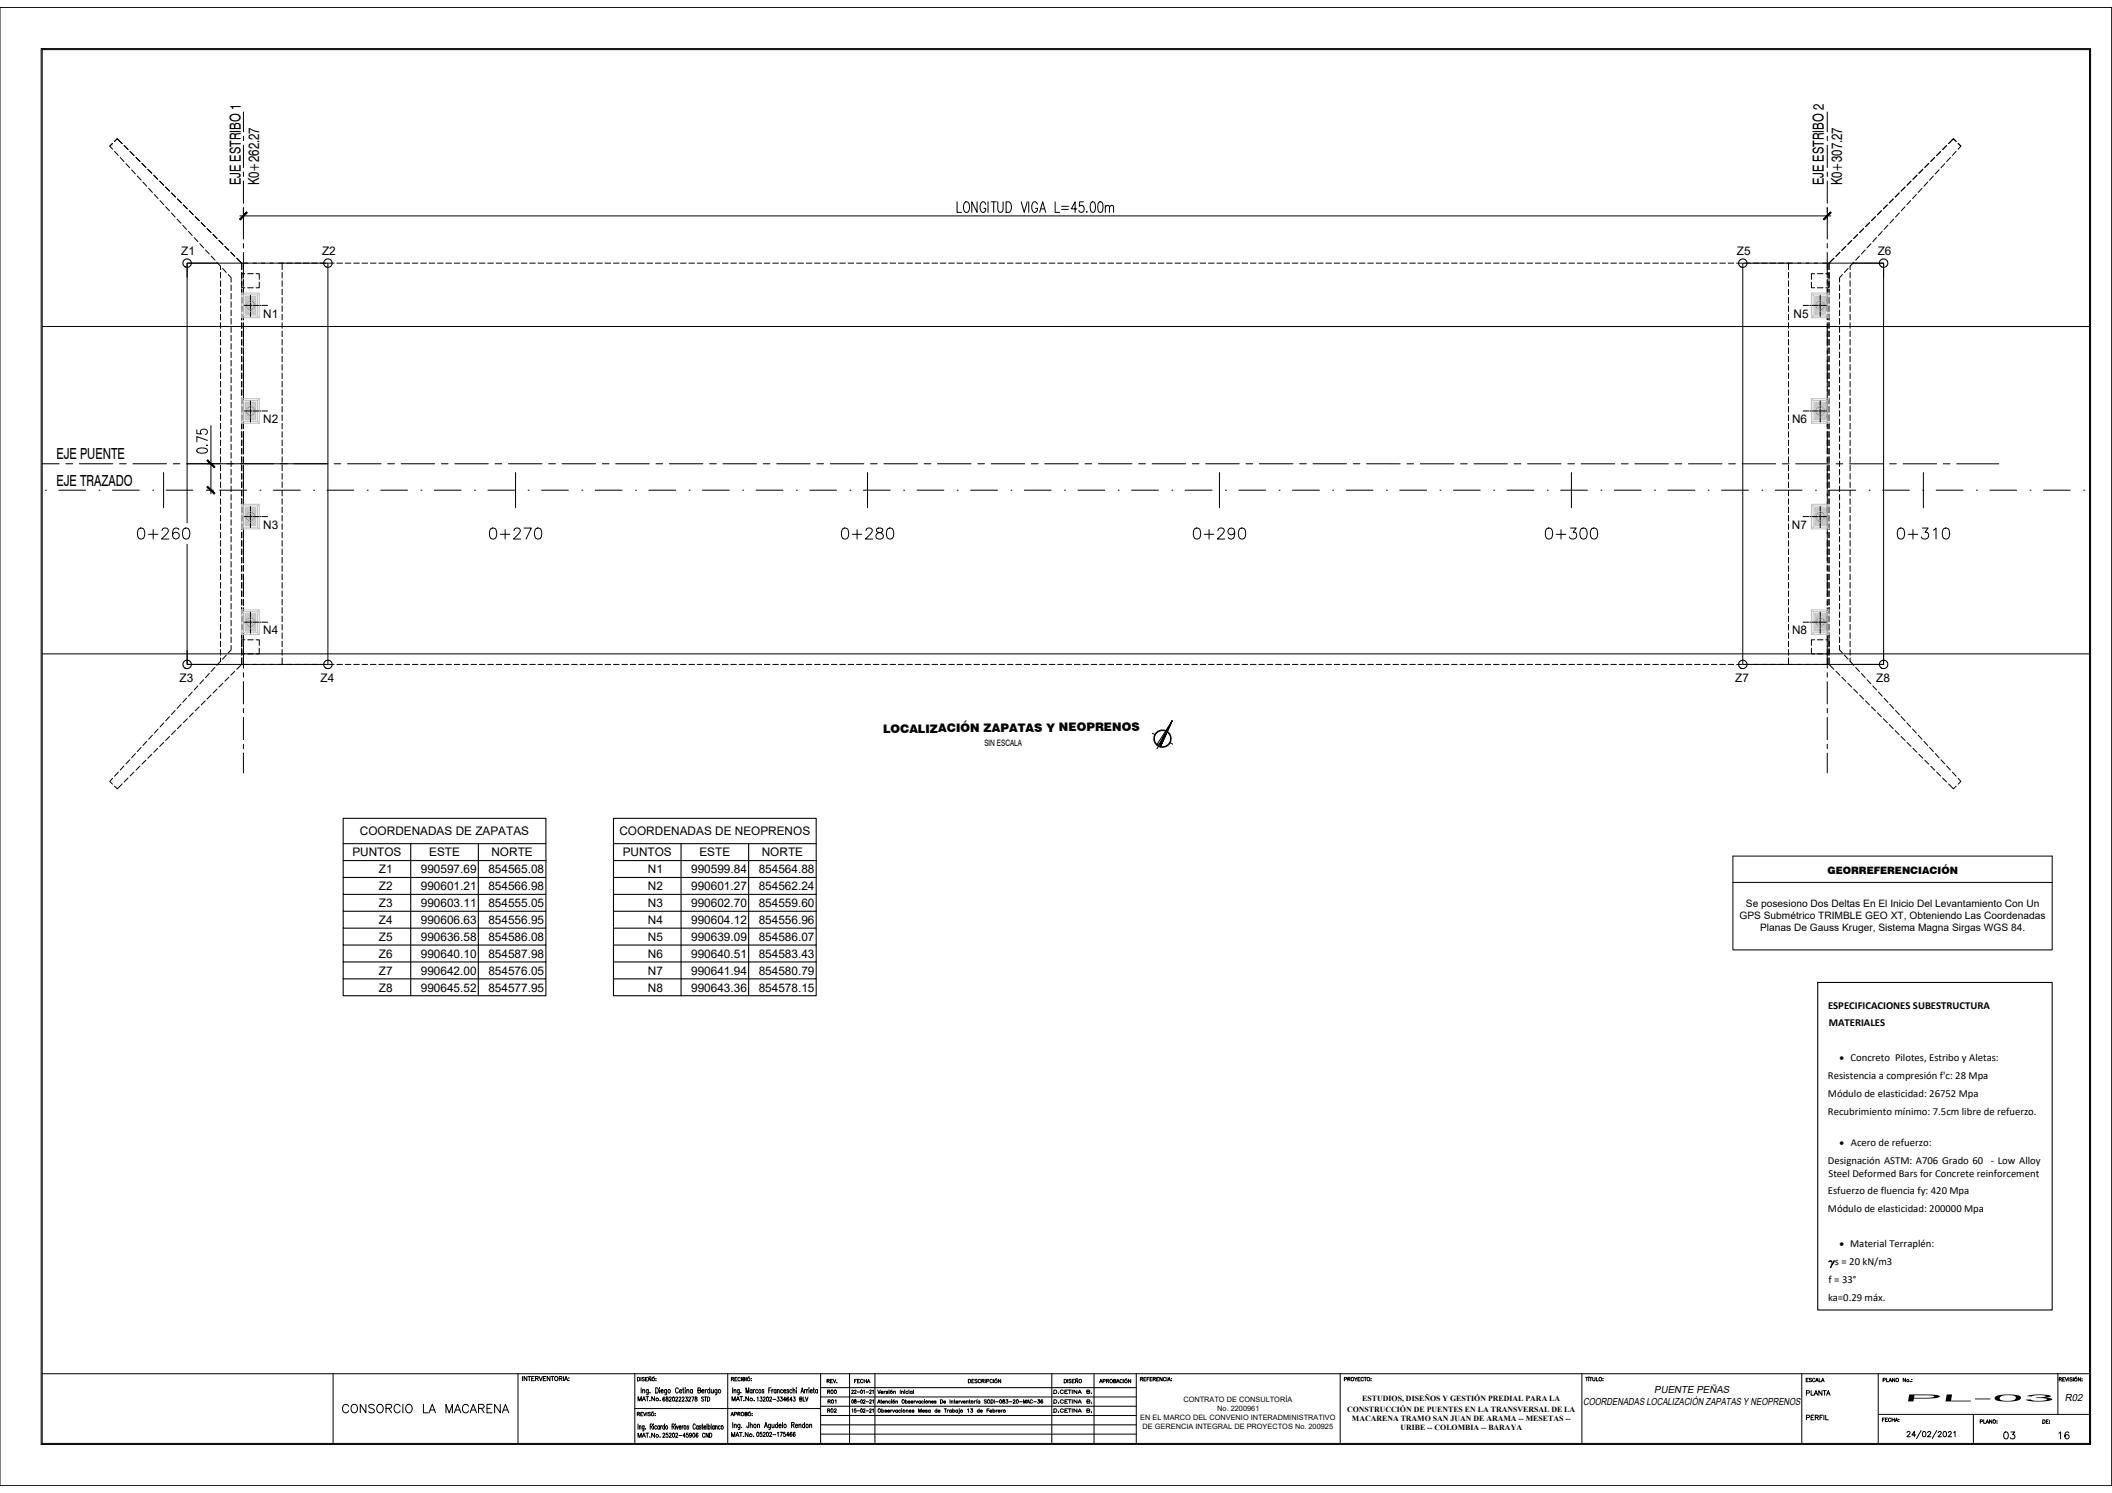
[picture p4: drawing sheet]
<svg xmlns="http://www.w3.org/2000/svg" width="1000mm" height="707mm" viewBox="0 0 1000 707" stroke-linecap="round" stroke-linejoin="round" font-family="sans-serif">
<defs><g id="words">
<g font-size="15">
<text x="61" y="259">0+260</text>
<text x="203" y="259">0+270</text>
<text x="370" y="259">0+280</text>
<text x="561" y="259">0+290</text>
<text x="728" y="259">0+300</text>
<text x="895" y="259">0+310</text>
</g>
<text font-size="7.9" x="161" y="670">CONSORCIO LA MACARENA</text>
<g font-size="7.2">
<text x="114" y="88" transform="rotate(-90 114 88)">EJE ESTRIBO 1</text>
<text x="123" y="88" transform="rotate(-90 123 88)">K0+262.27</text>
<text x="864" y="88" transform="rotate(-90 864 88)">EJE ESTRIBO 2</text>
<text x="872" y="88" transform="rotate(-90 872 88)">K0+307.27</text>
<text x="27" y="217">EJE PUENTE</text>
<text x="27" y="230">EJE TRAZADO</text>
</g>
<g font-size="7.1">
<text x="947" y="683">03</text>
<text x="973" y="683">16</text>
</g>
<g font-size="5.7">
<text x="854" y="662">PLANTA</text>
<text x="854" y="674">PERFIL</text>
</g>
<g font-size="5.6">
<text x="86" y="121">Z1</text>
<text x="153" y="121">Z2</text>
<text x="823" y="121">Z5</text>
<text x="889" y="121">Z6</text>
<text x="125" y="150">N1</text>
<text x="849" y="150">N5</text>
<text x="125" y="200">N2</text>
<text x="849" y="200">N6</text>
<text x="125" y="250">N3</text>
<text x="849" y="250">N7</text>
<text x="125" y="300">N4</text>
<text x="849" y="300">N8</text>
<text x="85" y="323">Z3</text>
<text x="152" y="323">Z4</text>
<text x="822" y="323">Z7</text>
<text x="888" y="323">Z8</text>
<text x="418" y="347">LOCALIZACIÓN ZAPATAS Y NEOPRENOS</text>
<text x="170" y="396">COORDENADAS DE ZAPATAS</text>
<text x="293" y="396">COORDENADAS DE NEOPRENOS</text>
<text x="167" y="405">PUNTOS</text>
<text x="203" y="405">ESTE</text>
<text x="233" y="405">NORTE</text>
<text x="295" y="405">PUNTOS</text>
<text x="331" y="405">ESTE</text>
<text x="361" y="405">NORTE</text>
<text x="179" y="413">Z1</text>
<text x="199" y="413">990597.69</text>
<text x="231" y="413">854565.08</text>
<text x="307" y="413">N1</text>
<text x="327" y="413">990599.84</text>
<text x="359" y="413">854564.88</text>
<text x="179" y="421">Z2</text>
<text x="199" y="421">990601.21</text>
<text x="231" y="421">854566.98</text>
<text x="307" y="421">N2</text>
<text x="327" y="421">990601.27</text>
<text x="359" y="421">854562.24</text>
<text x="179" y="429">Z3</text>
<text x="199" y="429">990603.11</text>
<text x="231" y="429">854555.05</text>
<text x="307" y="429">N3</text>
<text x="327" y="429">990602.70</text>
<text x="359" y="429">854559.60</text>
<text x="179" y="437">Z4</text>
<text x="199" y="437">990606.63</text>
<text x="231" y="437">854556.95</text>
<text x="307" y="437">N4</text>
<text x="327" y="437">990604.12</text>
<text x="359" y="437">854556.96</text>
<text x="179" y="445">Z5</text>
<text x="199" y="445">990636.58</text>
<text x="231" y="445">854586.08</text>
<text x="307" y="445">N5</text>
<text x="327" y="445">990639.09</text>
<text x="359" y="445">854586.07</text>
<text x="179" y="453">Z6</text>
<text x="199" y="453">990640.10</text>
<text x="231" y="453">854587.98</text>
<text x="307" y="453">N6</text>
<text x="327" y="453">990640.51</text>
<text x="359" y="453">854583.43</text>
<text x="179" y="461">Z7</text>
<text x="199" y="461">990642.00</text>
<text x="231" y="461">854576.05</text>
<text x="307" y="461">N7</text>
<text x="327" y="461">990641.94</text>
<text x="359" y="461">854580.79</text>
<text x="179" y="469">Z8</text>
<text x="199" y="469">990645.52</text>
<text x="231" y="469">854577.95</text>
<text x="307" y="469">N8</text>
<text x="327" y="469">990643.36</text>
<text x="359" y="469">854578.15</text>
</g>
<g font-size="5.3">
<text x="390" y="661">R00</text>
<text x="391" y="666">R01</text>
</g>
<g font-size="5.1">
<text x="866" y="478">ESPECIFICACIONES SUBESTRUCTURA</text>
<text x="866" y="486">MATERIALES</text>
<text x="866" y="511">Resistencia a compresión f'c: 28 Mpa</text>
<text x="866" y="519">Módulo de elasticidad: 26752 Mpa</text>
<text x="866" y="528">Recubrimiento mínimo: 7.5cm libre de refuerzo.</text>
<text x="866" y="551">Designación ASTM: A706 Grado 60 - Low Alloy</text>
<text x="866" y="557">Steel Deformed Bars for Concrete reinforcement</text>
<text x="866" y="566">Esfuerzo de fluencia fy: 420 Mpa</text>
<text x="866" y="574">Módulo de elasticidad: 200000 Mpa</text>
<text x="869" y="599">s = 20 kN/m3</text>
<text x="866" y="608">f = 33°</text>
<text x="866" y="616">ka=0.29 máx.</text>
</g>
<g font-size="4.9">
<text x="390" y="670">R02</text>
<text x="498" y="670">D.CETINA B.</text>
</g>
<g font-size="4.8">
<text x="865" y="414">GEORREFERENCIACIÓN</text>
<text x="827" y="429">Se posesiono Dos Deltas En El Inicio Del Levantamiento Con Un</text>
<text x="824" y="435">GPS Submétrico TRIMBLE GEO XT, Obteniendo Las Coordenadas</text>
<text x="833" y="441">Planas De Gauss Kruger, Sistema Magna Sirgas WGS 84.</text>
</g>
<g font-size="4.7">
<text x="871" y="502">· Concreto Pilotes, Estribo y Aletas:</text>
<text x="871" y="543">· Acero de refuerzo:</text>
<text x="871" y="591">· Material Terraplén:</text>
<text x="783" y="659">PUENTE PEÑAS</text>
<text x="750" y="666">COORDENADAS LOCALIZACIÓN ZAPATAS Y NEOPRENOS</text>
<text x="901" y="664">PL-03</text>
<text x="978" y="664">R02</text>
</g>
<text font-size="4.2" x="466" y="353">SIN ESCALA</text>
<g font-size="3.7">
<text x="645" y="664">ESTUDIOS, DISEÑOS Y GESTIÓN PREDIAL PARA LA</text>
<text x="638" y="669">CONSTRUCCIÓN DE PUENTES EN LA TRANSVERSAL DE LA</text>
<text x="640" y="673">MACARENA TRAMO SAN JUAN DE ARAMA -- MESETAS --</text>
<text x="663" y="677">URIBE -- COLOMBIA -- BARAYA</text>
</g>
<g font-size="3.5">
<text x="560" y="664">CONTRATO DE CONSULTORÍA</text>
<text x="576" y="668">No. 2200961</text>
<text x="540" y="672">EN EL MARCO DEL CONVENIO INTERADMINISTRATIVO</text>
<text x="541" y="677">DE GERENCIA INTEGRAL DE PROYECTOS No. 200925</text>
</g>
</g></defs>
<!-- layer: (T.I)INVISIBLE -->
<g fill="none" stroke="#000" stroke-width=".47">
<path d="M52 69l1-1-1 1 1 2M54 67l2-1 2 2M54 72l2 2M57 75l2 2M59 69l2 2M60 78l1 1M62 72l1 2M64 75l2 1M67 77l2 2M913 77l-2 2M916 75l-2 1M919 72l-2 2"/>
<path d="M921 78l-2 1M922 69l-2 2M924 75l-2 2M926 72l-1 2M926 67l-1-1-2 2M929 69l-2-1 2 1-2 2M62 80l2 2M65 83l2 2M68 86l1 2M70 80l2 2M70 89l2 2M73 83l2 2"/>
<path d="M73 92l2 2M76 86l1 2M76 95l2 2M78 89l2 1M78 98l2 2M81 91l2 2M84 94l2 2M87 97l2 2M90 100l2 2M891 100l-2 2M894 97l-2 2M897 94l-2 2"/>
<path d="M899 91l-2 2M902 98l-2 2M902 89l-2 1M905 95l-2 2M905 86l-2 2M907 92l-1 2M908 83l-2 2M910 89l-2 2M911 80l-2 2M913 86l-2 2M916 83l-2 2M918 80l-2 2"/>
<path d="M81 101l2 2M84 104l2 2M87 107l1 2M89 110l2 2M92 112l2 2M92 103l2 2M95 115l1 2M95 105l2 2M97 118l2 2M98 108l2 2M101 111l2 2M104 114l2 2"/>
<path d="M106 117l2 2M109 119l2 2M871 119l-2 2M874 117l-2 2M877 114l-2 2M880 111l-2 2M882 108l-1 2M883 118l-2 2M885 105l-2 2M886 115l-2 2M888 103l-2 2M889 112l-2 2"/>
<path d="M891 110l-1 2M894 107l-2 2M897 104l-2 2M899 101l-1 2M100 121l2 2M103 124l1 2M104 126v2M104 129v3M104 133v3M104 137v3M105 127l2 2M108 130l1 1v3"/>
<path d="M109 135v3M109 139v3M112 122l2 3v3v-3h3M114 134v2h2M114 129v3M114 133v3M114 137v3M114 130h2M115 129v3M115 133v3M115 137v3M117 130h3"/>
<path d="M117 136h3M119 125h-4v3M119 125h3M121 130h2v2M123 125h7M123 134v2h-2M131 125h3M134 125v3M134 129v3M134 133v3M134 137v3M136 125h2"/>
<path d="M140 125h2M144 125h2M148 125h2M152 125h2M156 125h2M160 125h2M164 125h2M167 125h3M171 125h3M175 125h3M179 125h3M183 125h3"/>
<path d="M187 125h3M191 125h3M195 125h3M199 125h3M203 125h3M207 125h3M211 125h3M215 125h3M219 125h3M223 125h3M227 125h3M231 125h3"/>
<path d="M235 125h3M239 125h3M243 125h3M247 125h3M251 125h2M255 125h2M259 125h2M263 125h2M267 125h2M271 125h2M275 125h2M279 125h2"/>
<path d="M283 125h2M287 125h2M291 125h2M294 125h3M298 125h3M302 125h3M306 125h3M310 125h3M314 125h3M318 125h3M322 125h3M326 125h3"/>
<path d="M330 125h3M334 125h3M338 125h3M342 125h3M346 125h3M350 125h3M354 125h3M358 125h3M362 125h3M366 125h3M370 125h3M374 125h3"/>
<path d="M378 125h2M382 125h2M386 125h2M390 125h2M394 125h2M398 125h2M402 125h2M406 125h2M410 125h2M414 125h2M418 125h2M421 125h3"/>
<path d="M425 125h3M429 125h3M433 125h3M437 125h3M441 125h3M445 125h3M449 125h3M453 125h3M457 125h3M461 125h3M465 125h3M469 125h3"/>
<path d="M473 125h3M477 125h3M481 125h3M485 125h3M489 125h3M493 125h3M497 125h3M501 125h3M505 125h2M509 125h2M513 125h2M517 125h2"/>
<path d="M521 125h2M525 125h2M529 125h2M533 125h2M537 125h2M541 125h2M545 125h2M548 125h3M552 125h3M556 125h3M560 125h3M564 125h3"/>
<path d="M568 125h3M572 125h3M576 125h3M580 125h3M584 125h3M588 125h3M592 125h3M596 125h3M600 125h3M604 125h3M608 125h3M612 125h3"/>
<path d="M616 125h3M620 125h3M624 125h3M628 125h3M632 125h2M636 125h2M640 125h2M644 125h2M648 125h2M652 125h2M656 125h2M660 125h2"/>
<path d="M664 125h2M668 125h2M672 125h2M675 125h3M679 125h3M683 125h3M687 125h3M691 125h3M695 125h3M699 125h3M703 125h3M707 125h3"/>
<path d="M711 125h3M715 125h3M719 125h3M723 125h3M727 125h3M731 125h3M735 125h3M739 125h3M743 125h3M747 125h3M751 125h3M755 125h3"/>
<path d="M759 125h2M763 125h2M767 125h2M771 125h2M775 125h2M779 125h2M783 125h2M787 125h2M791 125h2M795 125h2M799 125h2M802 125h3"/>
<path d="M806 125h3M810 125h3M814 125h3M818 125h3M822 125h3M826 125h3M830 125h3M834 125h3M838 125h3M842 125h3M846 125h8M847 125v3"/>
<path d="M847 129v3M847 133v3M847 137v3M854 125h8M858 134v2h1M859 130h-1v2M861 130h2M861 136h2M862 125h3v3M865 130h1M865 129v3M865 133v3"/>
<path d="M865 137v3M866 134v2h-1M866 129v3M866 133v3M866 137v3M868 122l-2 3v3v-3h-3M871 135v3M871 139v3M872 130l-1 1v3M875 127l-2 2M876 126v2M876 129v3"/>
<path d="M876 133v3M876 137v3M878 124l-2 2M881 121l-2 2M104 141v3M104 145v3M104 149v2M104 153v2M104 157v2M109 143v3M109 147v2M109 151v2"/>
<path d="M109 155v2M109 159v2M114 141v3M114 145v3M114 149v2M114 153v2M114 157v2M115 141v3M115 145v3M115 149v2M115 153v2M115 157v2"/>
<path d="M134 141v3M134 145v3M134 149v2M134 153v2M134 157v2M847 141v3M847 145v3M847 149v2M847 153v2M847 157v2M865 141v3M865 145v3"/>
<path d="M865 149v2M865 153v2M865 157v2M866 141v3M866 145v3M866 149v2M866 153v2M866 157v2M871 143v3M871 147v2M871 151v2M871 155v2"/>
<path d="M871 159v2M876 141v3M876 145v3M876 149v2M876 153v2M876 157v2M104 161v2M104 165v2M104 169v2M104 173v2M104 177v2M109 163v2"/>
<path d="M109 167v2M109 171v2M109 175v2M109 179v2M114 161v2M114 165v2M114 169v2M114 173v2M114 177v2M115 161v2M115 165v2M115 169v2"/>
<path d="M115 173v2M115 177v2M134 161v2M134 165v2M134 169v2M134 173v2M134 177v2M847 161v2M847 165v2M847 169v2M847 173v2M847 177v2"/>
<path d="M865 161v2M865 165v2M865 169v2M865 173v2M865 177v2M866 161v2M866 165v2M866 169v2M866 173v2M866 177v2M871 163v2M871 167v2"/>
<path d="M871 171v2M871 175v2M871 179v2M876 161v2M876 165v2M876 169v2M876 173v2M876 177v2M104 181v2M104 185v2M104 189v2M104 192v3"/>
<path d="M104 196v3M109 183v2M109 187v2M109 190v3M109 194v3M109 198v3M114 181v2M114 185v2M114 189v2M114 192v3M114 196v3M115 181v2"/>
<path d="M115 185v2M115 189v2M115 192v3M115 196v3M134 181v2M134 185v2M134 189v2M134 192v3M134 196v3M847 181v2M847 185v2M847 189v2"/>
<path d="M847 192v3M847 196v3M865 181v2M865 185v2M865 189v2M865 192v3M865 196v3M866 181v2M866 185v2M866 189v2M866 192v3M866 196v3"/>
<path d="M871 183v2M871 187v2M871 190v3M871 194v3M871 198v3M876 181v2M876 185v2M876 189v2M876 192v3M876 196v3M104 200v3M104 204v3"/>
<path d="M104 208v3M104 212v3M104 216v3M109 202v3M109 206v3M109 210v3M109 214v3M109 218v3M114 200v3M114 204v3M114 208v3M114 212v3"/>
<path d="M114 216v3M115 200v3M115 204v3M115 208v3M115 212v3M115 216v3M134 200v3M134 204v3M134 208v3M134 212v3M134 216v3M847 200v3"/>
<path d="M847 204v3M847 208v3M847 212v3M847 216v3M865 200v3M865 204v3M865 208v3M865 212v3M865 216v3M866 200v3M866 204v3M866 208v3"/>
<path d="M866 212v3M866 216v3M871 202v3M871 206v3M871 210v3M871 214v3M871 218v3M876 200v3M876 204v3M876 208v3M876 212v3M876 216v3"/>
<path d="M104 220v3M104 224v3M104 228v3M104 232v3M104 236v3M109 222v3M109 226v3M109 230v3M109 234v3M109 238v3M114 220v3M114 224v3"/>
<path d="M114 228v3M114 232v3M114 236v3M115 220v3M115 224v3M115 228v3M115 232v3M115 236v3M134 220v3M134 224v3M134 228v3M134 232v3"/>
<path d="M134 236v3M847 220v3M847 224v3M847 228v3M847 232v3M847 236v3M865 220v3M865 224v3M865 228v3M865 232v3M865 236v3M866 220v3"/>
<path d="M866 224v3M866 228v3M866 232v3M866 236v3M871 222v3M871 226v3M871 230v3M871 234v3M871 238v3M876 220v3M876 224v3M876 228v3"/>
<path d="M876 232v3M876 236v3M104 240v3M104 244v3M104 248v3M104 252v3M104 256v3M104 260v3M109 242v3M109 246v3M109 250v3M109 254v3"/>
<path d="M109 258v3M114 240v3M114 244v3M114 248v3M114 252v3M114 256v3M114 260v3M115 240v3M115 244v3M115 248v3M115 252v3M115 256v3"/>
<path d="M115 260v3M134 240v3M134 244v3M134 248v3M134 252v3M134 256v3M134 260v3M847 240v3M847 244v3M847 248v3M847 252v3M847 256v3"/>
<path d="M847 260v3M865 240v3M865 244v3M865 248v3M865 252v3M865 256v3M865 260v3M866 240v3M866 244v3M866 248v3M866 252v3M866 256v3"/>
<path d="M866 260v3M871 242v3M871 246v3M871 250v3M871 254v3M871 258v3M876 240v3M876 244v3M876 248v3M876 252v3M876 256v3M876 260v3"/>
<path d="M104 264v3M104 268v3M104 272v3M104 276v2M104 280v2M109 262v3M109 266v3M109 270v3M109 274v2M109 278v2M114 264v3M114 268v3"/>
<path d="M114 272v3M114 276v2M114 280v2M115 264v3M115 268v3M115 272v3M115 276v2M115 280v2M134 264v3M134 268v3M134 272v3M134 276v2"/>
<path d="M134 280v2M847 264v3M847 268v3M847 272v3M847 276v2M847 280v2M865 264v3M865 268v3M865 272v3M865 276v2M865 280v2M866 264v3"/>
<path d="M866 268v3M866 272v3M866 276v2M866 280v2M871 262v3M871 266v3M871 270v3M871 274v2M871 278v2M876 264v3M876 268v3M876 272v3"/>
<path d="M876 276v2M876 280v2M104 284v2M104 288v2M104 292v2M104 296v2M104 300v2M109 282v2M109 286v2M109 290v2M109 294v2M109 298v2"/>
<path d="M114 284v2M114 288v2M114 292v2M114 296v2M114 300v2M115 284v2M115 288v2M115 292v2M115 296v2M115 300v2M134 284v2M134 288v2"/>
<path d="M134 292v2M134 296v2M134 300v2M847 284v2M847 288v2M847 292v2M847 296v2M847 300v2M865 284v2M865 288v2M865 292v2M865 296v2"/>
<path d="M865 300v2M866 284v2M866 288v2M866 292v2M866 296v2M866 300v2M871 282v2M871 286v2M871 290v2M871 294v2M871 298v2M876 284v2"/>
<path d="M876 288v2M876 292v2M876 296v2M876 300v2M99 319l-2 2M102 316l-2 2M104 312v1l-1 2M104 304v2M104 308v2M107 310l-2 2M109 306v2l-1 1M109 302v2"/>
<path d="M111 318l-2 2M114 307v3h2M114 308v2M115 304v2M115 308v2M115 312v3h7M116 303h-2v3M117 303h3M117 310h3M117 315h-3v-3v3l-2 2M121 303h2v3M123 315h7"/>
<path d="M123 307v3h-2M132 315h2M134 312v3h-3M134 304v2M134 308v2M136 315h2M140 315h2M144 315h2M148 315h2M152 315h2M156 315h2M160 315h2"/>
<path d="M164 315h2M167 315h3M171 315h3M175 315h3M179 315h3M183 315h3M187 315h3M191 315h3M195 315h3M199 315h3M203 315h3M207 315h3"/>
<path d="M211 315h3M215 315h3M219 315h3M223 315h3M227 315h3M231 315h3M235 315h3M239 315h3M243 315h3M247 315h3M251 315h2M255 315h2"/>
<path d="M259 315h2M263 315h2M267 315h2M271 315h2M275 315h2M279 315h2M283 315h2M287 315h2M291 315h2M294 315h3M298 315h3M302 315h3"/>
<path d="M306 315h3M310 315h3M314 315h3M318 315h3M322 315h3M326 315h3M330 315h3M334 315h3M338 315h3M342 315h3M346 315h3M350 315h3"/>
<path d="M354 315h3M358 315h3M362 315h3M366 315h3M370 315h3M374 315h3M378 315h2M382 315h2M386 315h2M390 315h2M394 315h2M398 315h2"/>
<path d="M402 315h2M406 315h2M410 315h2M414 315h2M418 315h2M421 315h3M425 315h3M429 315h3M433 315h3M437 315h3M441 315h3M445 315h3"/>
<path d="M449 315h3M453 315h3M457 315h3M461 315h3M465 315h3M469 315h3M473 315h3M477 315h3M481 315h3M485 315h3M489 315h3M493 315h3"/>
<path d="M497 315h3M501 315h3M505 315h2M509 315h2M513 315h2M517 315h2M521 315h2M525 315h2M529 315h2M533 315h2M537 315h2M541 315h2"/>
<path d="M545 315h2M548 315h3M552 315h3M556 315h3M560 315h3M564 315h3M568 315h3M572 315h3M576 315h3M580 315h3M584 315h3M588 315h3"/>
<path d="M592 315h3M596 315h3M600 315h3M604 315h3M608 315h3M612 315h3M616 315h3M620 315h3M624 315h3M628 315h3M632 315h2M636 315h2"/>
<path d="M640 315h2M644 315h2M648 315h2M652 315h2M656 315h2M660 315h2M664 315h2M668 315h2M672 315h2M675 315h3M679 315h3M683 315h3"/>
<path d="M687 315h3M691 315h3M695 315h3M699 315h3M703 315h3M707 315h3M711 315h3M715 315h3M719 315h3M723 315h3M727 315h3M731 315h3"/>
<path d="M735 315h3M739 315h3M743 315h3M747 315h3M751 315h3M755 315h3M759 315h2M763 315h2M767 315h2M771 315h2M775 315h2M779 315h2"/>
<path d="M783 315h2M787 315h2M791 315h2M795 315h2M799 315h2M802 315h3M806 315h3M810 315h3M814 315h3M818 315h3M822 315h3M826 315h3"/>
<path d="M830 315h3M834 315h3M838 315h3M842 315h3M846 315h3M847 312v3h3M847 304v2M847 308v2M850 315h4M854 315h8M858 307v3h1M859 303h-1v3"/>
<path d="M861 303h2M861 310h2M863 315h3v-3v3l2 2M865 303h1v3M865 312v3h-3M865 304v2M865 308v2M866 307v3h-1M866 308v2M869 318l2 2M871 306v2l1 1M871 302v2"/>
<path d="M873 310l2 2M876 313l2 2M876 304v2M876 308v2M876 312v1M879 316l2 2M881 319l2 2M80 339l-2 2M83 336l-2 2M86 334l-2 1M88 331l-1 2M91 328l-2 2"/>
<path d="M92 338l-2 1M94 325l-2 2M94 335l-2 2M96 322l-1 2M97 332l-2 2M100 329l-2 2M103 326l-2 2M106 324l-2 1M108 321l-2 2M872 321l2 2M875 324l2 1M878 326l2 2"/>
<path d="M881 329l1 2M883 332l2 2M884 322l2 2M886 335l2 2M887 325l2 2M889 338l2 1M890 328l1 2M892 331l2 2M895 334l2 1M898 336l1 2M900 339l2 2M61 360l-1 2"/>
<path d="M64 357l-2 2M67 354l-2 2M69 360l-2 2M69 351l-1 2M72 357l-2 2M72 348l-2 2M75 354l-2 2M75 345l-2 2M77 352l-1 1M78 342l-2 2M80 349l-2 2M83 346l-2 2"/>
<path d="M86 343l-2 2M89 340l-2 2M892 340l2 2M895 343l2 2M897 346l2 2M900 349l2 2M903 342l2 2M903 352l2 1M906 345l1 2M906 354l2 2M908 348l2 2M909 357l2 2"/>
<path d="M911 351l2 2M911 360l2 2M914 354l2 2M916 357l2 2M919 360l2 2M53 369l-1 1 1 1M56 366l-2 2M58 371l-2 3-2-2M59 363l-2 2M61 368l-2 2M63 366l-1 1M66 363l-2 2"/>
<path d="M914 363l2 2M917 366l2 1M920 368l2 2M922 363l2 2M923 371l2 3 1-2M925 366l1 2M927 369l2 1-2 1"/>
</g>
<!-- layer: (T.I)EJE SECUNDARIO -->
<g fill="none" stroke="#000" stroke-width=".47">
<path d="M115 53v9M865 53v9M115 69v10M115 65v2M865 65v2M865 69v10M115 98v3M115 86v10M115 81v3M865 81v3M865 86v10M865 98v2"/>
<path d="M115 120v10M115 115v2M115 103v10M865 103v10M865 115v2M865 120v10M115 136v11M115 132v2M119 140v2M862 140v2M865 132v2M865 136v11"/>
<path d="M115 153v11M115 149v2M116 145h2M119 142v1M119 144v2M119 147h.1M119 148v2M119 145h.1M120 145h3M123 145h1M124 145h3M854 145h2"/>
<path d="M857 145h1M858 145h3M861 145h1M862 142v1M862 144v2M862 147h.1M862 148v2M862 145h3M865 149v2M865 153v11M115 170v11M115 166v2"/>
<path d="M865 166v2M865 170v11M115 200v2M115 187v11M115 183v2M116 195h2M119 190v2M119 192v1M119 194v2M119 197h.1M119 198v2M119 195h.1"/>
<path d="M120 195h3M123 195h1M124 195h3M854 195h2M857 195h1M858 195h3M861 195h1M862 190v2M862 192v1M862 194v2M862 197h.1M862 198v2"/>
<path d="M862 195h3M865 183v2M865 187v11M865 200v2M20 220h8M31 220h3M38 220h15M57 220h3M63 220h16M82 220h3M88 220h16M107 220h4"/>
<path d="M114 220h16M115 217v2M115 204v11M133 220h3M139 220h16M158 220h3M165 220h15M184 220h3M190 220h16M209 220h3M215 220h16M234 220h4"/>
<path d="M241 220h16M260 220h3M266 220h16M285 220h3M292 220h15M311 220h3M317 220h16M336 220h3M342 220h16M361 220h4M368 220h16M387 220h3"/>
<path d="M393 220h16M412 220h3M419 220h15M438 220h3M444 220h16M463 220h3M469 220h16M488 220h4M495 220h16M514 220h3M520 220h16M539 220h3"/>
<path d="M546 220h15M565 220h3M571 220h16M590 220h3M596 220h16M615 220h4M622 220h16M641 220h3M647 220h16M666 220h3M673 220h15M692 220h3"/>
<path d="M698 220h16M717 220h3M723 220h16M742 220h4M749 220h16M768 220h3M774 220h16M793 220h3M800 220h15M819 220h3M825 220h16M844 220h3"/>
<path d="M850 220h16M865 204v11M865 217v2M869 220h4M876 220h16M895 220h3M901 220h16M920 220h3M927 220h20M115 238v11M115 234v2M115 221v11"/>
<path d="M119 240v2M862 240v2M865 221v11M865 234v2M865 238v11M115 255v11M115 251v2M116 245h2M119 242v1M119 244v2M119 247h.1M119 248v2"/>
<path d="M119 245h.1M120 245h3M123 245h1M124 245h3M854 245h2M857 245h1M858 245h3M861 245h1M862 242v1M862 244v2M862 247h.1M862 248v2"/>
<path d="M862 245h3M865 251v2M865 255v11M115 272v11M115 268v2M865 268v2M865 272v11M115 289v10M115 285v2M116 295h2M119 290v2M119 292v1"/>
<path d="M119 294v2M119 297h.1M119 298v2M119 295h.1M120 295h3M123 295h1M124 295h3M854 295h2M857 295h1M858 295h3M861 295h1M862 290v2"/>
<path d="M862 292v1M862 294v2M862 297h.1M862 298v2M862 295h3M865 285v2M865 289v10M115 319v2M115 306v10M115 302v2M865 302v2M865 306v10"/>
<path d="M865 319v2M115 340v10M115 335v3M115 323v10M865 323v10M865 335v3M865 340v10M115 357v9M115 352v3M865 352v2M865 357v9"/>
</g>
<!-- layer: C-ROAD-BORDE CARRIL -->
<path d="M20 155h969M20 310h969" fill="none" stroke="#000" stroke-width=".47"/>
<!-- layer: (T.I)TEXTO -->
<g fill="none" stroke="#000" stroke-width=".51">
<path d="M163 400h96M163 387h96v21h-96zM195 400v72M227 400v72M291 400h96M291 387h96v21h-96zM323 400v72M355 400v72M163 408v8h96v-8M163 416v8h96v-8M291 408v8h96v-8M291 416v8h96v-8"/>
<path d="M163 424v8h96v-8M163 432v8h96v-8M163 440v8h96v-8M291 424v8h96v-8M291 432v8h96v-8M291 440v8h96v-8M163 448v8h96v-8M163 456v8h96v-8M291 448v8h96v-8M291 456v8h96v-8M163 464v8h96v-8M291 464v8h96v-8"/>
<path d="M861 465h111v155h-111zM866 597h1v3M866 597h1M868 597v2M869 597l-2 3"/>
<circle cx="89" cy="125" r="2"/>
<circle cx="155" cy="125" r="2"/>
<circle cx="825" cy="125" r="2"/>
<circle cx="892" cy="125" r="2"/>
<circle cx="119" cy="145" r="2"/>
<circle cx="862" cy="145" r="2"/>
<circle cx="119" cy="195" r="2"/>
<circle cx="862" cy="195" r="2"/>
<circle cx="119" cy="245" r="2"/>
<circle cx="862" cy="245" r="2"/>
<circle cx="119" cy="295" r="2"/>
<circle cx="862" cy="295" r="2"/>
<circle cx="89" cy="315" r="2"/>
<circle cx="155" cy="315" r="2"/>
<circle cx="825" cy="315" r="2"/>
<circle cx="892" cy="315" r="2"/>
</g>
<!-- layer: (T.I)FONDO2 -->
<path d="M103 125h-14v6M877 125h15v6M89 308v7h14M892 308v7h-15" fill="none" stroke="#000" stroke-width=".47"/>
<!-- layer: (T.I)ACOTACION -->
<g fill="none" stroke="#000" stroke-width=".47">
<path d="M115 98v6M453 96v5h2M457 96a2.6 2.6 0 0 1 2 2 2.6 2.6 0 0 1-2 3 4 4 0 0 1 0-5zM463 96v5l-3-5v5M467 97a1.4 1.4 0 0 0-2-1 1.4 1.4 0 0 0-1 1v2a1.4 1.4 0 0 0 1 2 1.4 1.4 0 0 0 2-2h-1M468 96v5M469 96h3M471 96v5M473 96v3l1 2 1-1v-4M476 96a2.5 2.5 0 0 1 3 2 2.5 2.5 0 0 1-3 3zM484 96l1 5 1-5M487 96v5"/>
<path d="M491 97a1.4 1.4 0 0 0-1-1 1.4 1.4 0 0 0-1 1v2a1.4 1.4 0 0 0 1 2 1.4 1.4 0 0 0 1-2h-1M493 99h2M500 96v5h2M503 98h3M503 99h3M510 99h-3l2-3v5M513 96h-2v2a1.5 1.5 0 0 1 2 1 1.5 1.5 0 0 1-2 1M517 96a2.9 2.9 0 0 1 0 5l-1-3zM520 96h1a2.9 2.9 0 0 1 0 5l-1-3zM523 98l1-1h1v4M523 97v4M525 98l1-1h1v4"/>
<path d="M865 98v6M114 102h753M492 101l2-5 1 5M515 100h.1M93 204v1l2 1a1.8 1.8 0 0 1 2-3 1.6 1.6 0 0 1 1 3h-1M93 213l3-1 2 1a2.9 2.9 0 0 1-5 0zM98 211h.1M98 209l-5-2v2M98 220h3M100 202v32M98 232h3M546 347l1 1"/>
<path d="M549 353l-1 2M552 346a4 4 0 0 0-5 4 4 4 0 0 0 5 3 4 4 0 0 0 1-6M552 346a4 4 0 0 0-6 4 4 4 0 0 0 7 3 4 4 0 0 0 0-7M554 352h1M555 341l-5 13-1-2zM555 341l-5 13-1-2-1 1zM555 341l-6 11M821 405h151v45h-151zM821 418h151"/>
</g>
<!-- layer: 0 -->
<g fill="#000" stroke="#000" stroke-width=".47">
<path d="M117 100l-3 4 3-3zM117 100l-3 4h-1z"/>
<path d="M867 100l-4 4h1zM867 100v1l-3 3z"/>
<path d="M98 230v1l4 3zM98 231l4 3h-1z"/>
<path d="M98 218l3 3h1zM98 218l4 3-4-3z"/>
</g>
<!-- layer: (T.I)CONCRETO -->
<path d="M114 125h-25v190h25M134 125h21v190h-21M847 125h-22v190h22M866 125h26v190h-26" fill="none" stroke="#000" stroke-width=".47"/>
<!-- layer: (T.I)FONDO -->
<g fill="none" stroke="#c0c0c0" stroke-width=".47">
<path d="M114 139h9v11h-9zM114 139l1 1M115 140h7v10h-7zM123 139l-1 1M858 139h8v11h-8zM858 139l1 1M859 140h6v10h-6zM866 139l-1 1M115 150h-1M116 140h5v9h-5zM116 148l1 1M116 147l2 2"/>
<path d="M116 146l3 3M116 144l4 5M116 143l5 5M116 142l5 5M116 141l5 5M116 149h.1M116 147l1 2M116 145l4 4M116 144l5 5M117 140l4 5M118 140l3 4M118 140l3 3"/>
<path d="M119 140l2 3M119 140l2 2M120 140l1 2M120 140l1 1M121 140h.1M122 150h1M859 150h-1M859 140h5v9h-5zM860 140l-1 1M862 140l-3 1M863 140l-4 1M864 141l-5 1"/>
<path d="M864 141l-5 2M864 142l-5 2M864 143l-5 2M864 144l-5 1M864 145l-5 1M864 146l-5 1M864 146l-5 2M864 147l-5 2M864 148l-2 1M864 142l-5 1M864 144l-5 2M864 147l-5 1"/>
<path d="M864 147l-4 2M864 148l-1 1M865 150h1M114 189h9v11h-9zM114 189l1 1M115 190h7v10h-7zM115 200h-1M116 190h5v9h-5zM116 198l1 1M116 197l2 2M116 196l3 3M116 194l4 5"/>
<path d="M116 193l5 5M116 192l5 5M116 191l5 5M116 199h.1M116 197l1 2M116 195l4 4M116 194l5 5M117 190l4 5M118 190l3 4M118 190l3 3M119 190l2 3M119 190l2 2"/>
<path d="M120 190l1 2M120 190l1 1M121 190h.1M122 200h1M123 189l-1 1M858 189h8v11h-8zM858 189l1 1M859 190h6v10h-6zM859 200h-1M859 190h5v9h-5zM860 190h-1M860 190l-1 1"/>
<path d="M862 190l-3 1M863 190l-4 2M864 191l-5 1M864 191l-5 2M864 192l-5 2M864 193l-5 2M864 194l-5 1M864 195l-5 1M864 196l-5 1M864 196l-5 2M864 197l-5 2M864 198l-2 1"/>
<path d="M864 192l-5 1M864 193l-5 1M864 194l-5 2M864 195l-5 2M864 197l-5 1M864 198l-4 1M864 198l-1 1M865 200h1M866 189l-1 1M114 239h9v11h-9zM114 239l1 1M115 240h7v10h-7z"/>
<path d="M123 239l-1 1M858 239h8v11h-8zM858 239l1 1M859 240h6v10h-6zM866 239l-1 1M115 250h-1M116 240h5v9h-5zM116 248l1 1M116 247l2 2M116 246l3 3M116 244l4 5M116 243l5 5"/>
<path d="M116 242l5 5M116 241l5 5M116 249h.1M116 247l1 2M116 245l4 4M116 244l5 5M117 240l4 5M118 240l3 4M118 240l3 3M119 240l2 3M119 240l2 2M120 240l1 2"/>
<path d="M120 240l1 1M121 240h.1M122 250h1M859 250h-1M859 240h5v9h-5zM860 240l-1 1M861 240l-2 1M863 240l-4 1M864 240l-5 2M864 241l-5 1M864 242l-5 1M864 242l-5 2"/>
<path d="M864 243l-5 2M864 244l-5 2M864 245l-5 1M864 246l-5 1M864 247l-5 1M864 247l-4 2M864 248l-2 1M864 243l-5 1M864 245l-5 2M864 248l-3 1M864 248l-1 1M865 250h1"/>
<path d="M114 289h9v11h-9zM114 289l1 1M115 290h7v10h-7zM115 300h-1M116 290h5v9h-5zM116 298l1 1M116 297l2 2M116 296l3 3M116 294l4 5M116 293l5 5M116 292l5 5M116 291l5 5"/>
<path d="M116 299h.1M116 297l1 2M116 295l4 4M116 294l5 5M117 290l4 5M118 290l3 4M118 290l3 3M119 290l2 3M119 290l2 2M120 290l1 2M120 290l1 1M121 290h.1"/>
<path d="M122 300h1M123 289l-1 1M858 289h8v11h-8zM858 289l1 1M859 290h6v10h-6zM859 300h-1M859 290h5v9h-5zM860 290l-1 1M861 290l-2 1M863 290l-4 1M864 290l-5 2M864 291l-5 1"/>
<path d="M864 292l-5 1M864 292l-5 2M864 293l-5 2M864 294l-5 2M864 295l-5 1M864 296l-5 1M864 297l-5 1M864 297l-4 2M864 298l-1 1M864 291l-5 2M864 293l-5 1M864 294l-5 1"/>
<path d="M864 295l-5 2M864 296l-5 2M864 298l-3 1M864 299h.1M865 300h1M866 289l-1 1"/>
</g>
<!-- layer: 0 -->
<path d="M89 220h66" fill="none" stroke="#000" stroke-width=".47"/>
<!-- layer: (T.I)EJE PRINCIPAL -->
<g fill="#000">
<circle cx="22" cy="232" r=".2"/>
<circle cx="47" cy="232" r=".2"/>
<circle cx="72" cy="232" r=".2"/>
<circle cx="98" cy="232" r=".2"/>
<circle cx="123" cy="232" r=".2"/>
<circle cx="149" cy="232" r=".2"/>
<circle cx="174" cy="232" r=".2"/>
<circle cx="199" cy="232" r=".2"/>
<circle cx="225" cy="232" r=".2"/>
<circle cx="250" cy="232" r=".2"/>
<circle cx="276" cy="232" r=".2"/>
<circle cx="301" cy="232" r=".2"/>
<circle cx="326" cy="232" r=".2"/>
<circle cx="352" cy="232" r=".2"/>
<circle cx="377" cy="232" r=".2"/>
<circle cx="403" cy="232" r=".2"/>
<circle cx="428" cy="232" r=".2"/>
<circle cx="453" cy="232" r=".2"/>
<circle cx="479" cy="232" r=".2"/>
<circle cx="504" cy="232" r=".2"/>
<circle cx="530" cy="232" r=".2"/>
<circle cx="555" cy="232" r=".2"/>
<circle cx="580" cy="232" r=".2"/>
<circle cx="606" cy="232" r=".2"/>
<circle cx="631" cy="232" r=".2"/>
<circle cx="657" cy="232" r=".2"/>
<circle cx="682" cy="232" r=".2"/>
<circle cx="707" cy="232" r=".2"/>
<circle cx="733" cy="232" r=".2"/>
<circle cx="758" cy="232" r=".2"/>
<circle cx="784" cy="232" r=".2"/>
<circle cx="809" cy="232" r=".2"/>
<circle cx="834" cy="232" r=".2"/>
<circle cx="860" cy="232" r=".2"/>
<circle cx="885" cy="232" r=".2"/>
<circle cx="911" cy="232" r=".2"/>
<circle cx="936" cy="232" r=".2"/>
<circle cx="961" cy="232" r=".2"/>
<circle cx="987" cy="232" r=".2"/>
</g>
<g fill="none" stroke="#000" stroke-width=".47">
<path d="M28 232h13M53 232h13M79 232h12M104 232h13M129 232h13M155 232h13M180 232h13M206 232h12M231 232h13M256 232h13M282 232h13M307 232h13"/>
<path d="M333 232h12M358 232h13M383 232h13M409 232h13M434 232h13M460 232h12M485 232h13M510 232h13M536 232h13M561 232h13M587 232h12M612 232h13"/>
<path d="M637 232h13M663 232h13M688 232h13M714 232h12M739 232h13M764 232h13M790 232h13M815 232h13M841 232h12M866 232h13M891 232h13M917 232h13"/>
<path d="M942 232h13M968 232h12"/>
</g>
<!-- layer: (T.I)TEXTO ABSCISADO -->
<g fill="#fff" stroke="#fff" stroke-width=".47">
<path d="M730 248v9l29-9zM730 257l29-9v9z"/>
<path d="M62 248v9l31-9zM62 257l31-9v9z"/>
<path d="M204 248v9l80-9zM204 257l80-9v9z"/>
<path d="M371 248v9l79-9zM371 257l79-9v9z"/>
<path d="M563 248v9l29-9zM563 257l29-9v9z"/>
<path d="M896 248v9l29-9zM896 257l29-9v9z"/>
</g>
<path d="M77 224v16M244 224v16M411 224v16M577 224v16M744 224v16M911 224v16" fill="none" stroke="#000" stroke-width=".47"/>
<!-- layer: (T.I)ACOTACION -->
<path d="M555 341l-5 11h-1zM549 352l1 2v-2z" fill="#000" stroke="#000" stroke-width=".47"/>
<!-- layer: Formato grueso -->
<g fill="none" stroke="#000" stroke-width=".47">
<path d="M19 23h971v661h-971zM20 23h969v660h-969zM20 650h969M158 650v33M245 650v33M301 650v33M345 650v33M389 650v33M538 650v33M635 650v33M749 650v33M853 650v33"/>
<path d="M889 650v33M974 650v20M301 667h88M889 670h100M934 670v13"/>
</g>
<!-- layer: Rotulo formato -->
<g fill="none" stroke="#000" stroke-width=".47">
<path d="M302 652l1 1v1h-1zM304 652v2M304 657v3M304 658h1v2M304 658v2M305 652h-1l1 2h-1M306 653h.1M307 652h-1v2h1M307 658v2h-1M307 658a.7 .7 0 0 0-1 1 .7 .7 0 0 0 1 0M308 659h.1M308 652h-1"/>
<path d="M308 652v2l-1-2v2M310 652h-1M310 657a1.2 1.2 0 0 1 2 1 1.4 1.4 0 0 1-2 2zM311 653h.1M311 654h.1M312 657h.1M312 658v2M313 659h1v-1a.7 .7 0 0 0-1 1 .7 .7 0 0 0 1 0M316 658v2h-1M316 658h-1a.7 .7 0 0 0 0 1 .7 .7 0 0 0 1 0M321 658a.7 .7 0 0 0-1-1 .7 .7 0 0 0 0 1v1a.7 .7 0 0 0 0 1 .7 .7 0 0 0 1-1M322 659h1v-1a.7 .7 0 0 0-1 1 .7 .7 0 0 0 1 0"/>
<path d="M323 658h1M324 657v3M324 657h.1M325 658v2M325 658h1v2M328 658a.7 .7 0 0 0-1 1 .7 .7 0 0 0 1 0M328 658v2M330 658h2v-1h-2v3l2-1-1-1M332 659h1v-1a.7 .7 0 0 0-1 1 .7 .7 0 0 0 1 0M334 658v2M335 658l-1 1M336 658a.7 .7 0 0 0-1 1 .7 .7 0 0 0 1 0"/>
<path d="M336 657v3M337 658v2l1-1M338 658v2M340 658l-1 2M340 658h-1a.7 .7 0 0 0-1 1 1 1 0 0 0 2 0M346 653h1v-1h-1v2M347 653v1M347 657v3M348 658l1 2M348 658v2M348 653h1M349 652h-1v2h1"/>
<path d="M350 658v2h-1M350 658a.7 .7 0 0 0-1 1 .7 .7 0 0 0 1 0M351 653a.7 .7 0 0 0-1 0 .7 .7 0 0 0 0 1 .7 .7 0 0 0 1-1M351 659h.1M351 652v2M352 653h1v-1h-1v2h1l-1-1M353 660v-3l1 3 1-3v3M353 652v2M355 652h-1M356 653h.1M356 654h.1M356 658a.7 .7 0 0 0-1 1 .7 .7 0 0 0 1 0"/>
<path d="M356 658v2M357 658v2M357 658v1M359 658a.7 .7 0 0 0-1 1 .7 .7 0 0 0 1 0M362 658h-1l1 1h-1M364 658h1M365 657h-1v3M366 658v2M366 658v1M367 658a.7 .7 0 0 0-1 1 .7 .7 0 0 0 1 0M367 658v2M368 658h1v2"/>
<path d="M368 658v2M371 658h-1a.7 .7 0 0 0 0 1 .7 .7 0 0 0 1 0M371 659h1v-1a.7 .7 0 0 0-1 1 .7 .7 0 0 0 1 0M373 658v1M375 658a.7 .7 0 0 0-1 1 .7 .7 0 0 0 1 0M376 658v2M376 657v3M377 657h.1M377 658v2M379 660l1-3 1 3M379 659h1M381 658v2"/>
<path d="M382 658l-1 1M382 658v2M383 658l-1 1M383 657h.1M383 658v2M384 659h1l-1-1a.7 .7 0 0 0 0 1 .7 .7 0 0 0 1 0M385 658h1M385 657l1 3M387 658a.7 .7 0 0 0-1 1 .7 .7 0 0 0 1 0M387 658v2M392 654l1-1h-1v2M392 654l1 1"/>
<path d="M393 654h1M394 653h-1v2h1M395 653v2l1-2M396 655h.1M403 659h1l-1 1h1M405 659v1M405 654h.1M406 653h-1v2M406 659h1M406 654h1M407 653h-1v2h1M409 654a.7 .7 0 0 0-1-1 .7 .7 0 0 0 0 1 .7 .7 0 0 0 1 0"/>
<path d="M409 659v-1v2M409 654h1M409 653v2M410 659h1M410 653v2M411 655v-2l1 2M411 654h1M412 659h1l-1 1h1M413 659l1-1v2M416 658v2l1-2M417 659h1h-1l1 1M419 659v1"/>
<path d="M419 659h.1M420 659v1M421 658h.1M421 659v1M422 658v1M423 659h1v1M423 659v1M426 658v2M427 659h1v1M427 659v1M428 658h.1M428 659v1"/>
<path d="M430 659h-1v1h1M430 658h.1M430 659v1M432 659h-1v1h1M432 659v1M433 658v2M459 653l1 1-1 1zM460 654h1M461 653h-1v2h1M463 653h-1l1 2h-1M464 654a.7 .7 0 0 0-1-1 .7 .7 0 0 0 0 1 .7 .7 0 0 0 1 0M465 654l1-1h-1v2"/>
<path d="M465 654l1 1M467 653v2M467 654h1v-1h-1v2M470 654a.7 .7 0 0 0-1-1 .7 .7 0 0 0 0 1 .7 .7 0 0 0 1 0M471 653v2M472 653h-1M474 653v2l-1-2v2M499 658l1 1v1h-1zM501 660h.1M504 659a1.1 1.1 0 0 0-2-1 1 1 0 0 0 0 2 1.1 1.1 0 0 0 2-1M504 653h1v2h-1zM504 659h1"/>
<path d="M506 658h-2v2h2M506 653v2M506 658h1M507 658v2M507 653h-1l1 2h-1M508 658v2M508 654h.1M509 653h-1v2h1M510 658v2l-1-2v2M510 653h-1M510 653v2l-1-2v2M510 660l1-2 1 2"/>
<path d="M511 659h1M515 659h1l-1-1v2h1v-1M517 660h.1M521 655v-2l1 2M521 654h1M522 654h1v-1h-1v2M524 654l1-1h-1v2M525 654v1M527 654l1-1h-1v2h1v-1M529 655v-2l1 2M529 654h1M532 654a.7 .7 0 0 0-1-1 .7 .7 0 0 0 0 1 .7 .7 0 0 0 1 0"/>
<path d="M532 653v2M533 653h.1M535 653v2l-1-2v2M540 653h1v-1h-1v2M541 653v1M542 653h.1M543 652h-1v2h1M543 653h1M544 652h-1v2M545 653h.1M546 652h-1v2h1M546 653h1v-1h-1v2"/>
<path d="M547 653v1M548 653h.1M549 652h-1v2h1M550 652v2l-1-2v2M552 653a.7 .7 0 0 0-1 0 .7 .7 0 0 0 0 1 .7 .7 0 0 0 1 0v-1M553 652v2M553 654l1-2v2M553 653h1M555 653h.1M555 654h.1M637 653h1v-1h-1v2M638 653h1v-1h-1v2"/>
<path d="M639 653v1M641 652l1 2M643 652l-1 1M643 653h1M644 652h-1v2h1M646 653a.7 .7 0 0 0-1 0 .7 .7 0 0 0 0 1 .7 .7 0 0 0 1-1M646 652h1M647 652v2M649 653h.1M649 654h.1M751 652h1M751 652v2"/>
<path d="M752 652v2M752 652h.1M753 652h1M753 652v2M754 652l1 2v-2M756 652v2h1M759 653h.1M759 654h.1M855 653h1M856 653h-1v1h1M858 653h-1l1 1h-1M859 653a.7 .7 0 0 0-1 0 .7 .7 0 0 0 0 1 .7 .7 0 0 0 1 0"/>
<path d="M860 654v-1l1 1M860 654h1M861 653v1h1M863 654v-1l1 1M863 654h1M892 653h1h-1v1M893 653v1h1M895 654v-1l1 1M895 654h1M897 653v1l-1-1v1M902 653v1l-1-1v1M905 654h.1"/>
<path d="M905 653h.1M975 653h1l-1-1v2M976 653v1M977 653h.1M978 652h-1v2h1M978 652l1 2v-2M980 652v2M981 653h-1l1 1h-1M982 652v2M983 652h.1M985 652v2l-1-2v2M986 654h.1"/>
<path d="M986 653h.1M302 670l1-1h-1v1M302 674v3M302 663v-2l1 2 1-2v2M302 670h1M303 676v-1l1 2M303 675v2M303 670h1M304 663l1-2 1 2M304 680h1M304 663h1M304 669h-1v1h1"/>
<path d="M305 669v1l1-1M305 675v2h-1M305 675a.7 .7 0 0 0-1 1 .6 .6 0 0 0 1 0M306 677h.1M306 679h1M306 661h1M306 669v1M307 679v2M307 661v2M308 663h.1M308 675h1v-1h-1v3M308 669h-1l1 1h-1"/>
<path d="M308 675l1 2M309 668v1M309 674h.1M309 675v2M310 679v2l-1-2v2M310 661v2l-1-2v2M310 669h.1M310 670h.1M311 675a.7 .7 0 0 0-1 1 .6 .6 0 0 0 1 0M312 675a.7 .7 0 0 0-1 1 .6 .6 0 0 0 1 0M312 675v2M313 663h.1"/>
<path d="M313 675v2M313 675v1M314 679h1l-1 2h1M315 675a.7 .7 0 0 0-1 1 .6 .6 0 0 0 1 0M315 674v3M315 662h-1v1h1v-1l-1 1M315 662l1 1h-1l1-1zM316 679h-1a.7 .7 0 0 1 1 1 .6 .6 0 0 1-1 0M317 662h1l-1 1h1M317 679h1l-1 2h1M318 675h1v-1h-1v3M319 675v2"/>
<path d="M320 674h.1M320 675v2M320 662h1l-1 1h1M320 679h1l-1 2h1M320 675l1 2v-2M322 662l-1 1h2M322 680h1M322 676v-1a.6 .6 0 0 0 0 1M323 675v2M323 662h1l-1 1h1M324 675l-1 1M325 680h-2l1-1v2"/>
<path d="M325 662a.6 .6 0 0 1 0 1 .6 .6 0 0 1-1 0M326 679h-1a.7 .7 0 0 1 1 1 .6 .6 0 0 1-1 0M326 662h1l-1 1h1M326 675h-1l1 2-1-1M327 679v1v-1a1 1 0 0 1 1 1 1 1 0 0 1-1 1v-1M328 662h1l-1 1M329 662l1 1h-1l1-1zM329 675v-1l-1 1 1 2v-1M331 679h-1a.9 .9 0 0 0 0 1 .9 .9 0 0 0 0 1v-2v1M331 675h-1a.6 .6 0 0 0 0 1 .6 .6 0 0 0 1 0M331 675v2M332 675h-1l1 1h-1"/>
<path d="M332 675h1M333 674v3M333 662h-1l1 1h-1M333 676h1v-1a.7 .7 0 0 0-1 1 .6 .6 0 0 0 1 0M334 662h1M334 679h-1v2l1-1M334 662v1M335 674v3M335 662a1 1 0 0 1 1 0 1 1 0 0 1-1 1zM335 675h1a.6 .6 0 0 1 0 1 .6 .6 0 0 1-1 0M335 679v2l-1-2v2M336 679a1 1 0 0 1 1 1 1 1 0 0 1-1 1z"/>
<path d="M337 674v3M338 675a.7 .7 0 0 0-1 1 .6 .6 0 0 0 1 0M338 675v2M339 676l1-1v2M339 675v2M341 675a.7 .7 0 0 0-1 1 .6 .6 0 0 0 1 0M346 670l1-1v1M346 670h1M347 663v-2v2l1-2v2M347 674v2M348 675h1v1M348 674v2"/>
<path d="M348 670h1v-1h-1v1M349 663v-2l1 2M349 680h1M349 663h1M349 670l1-1h-1v1M350 670h.1M350 678h1M350 661h2M350 674v3M350 675a.7 .7 0 0 0-1 0 .7 .7 0 0 0 1 1M351 678v2M351 661v2"/>
<path d="M351 676h.1M352 663h.1M353 670l1-1h-1v1h1h-1M354 678v2l-1-2v2M354 661v2l-1-2v2M355 674l-1 2v-1M355 668v1M355 675h1v1M355 674v2M356 669h.1M356 670h.1M357 663h.1"/>
<path d="M359 662v1M359 675h1v1M359 674v2M360 662h1h-1h1a.6 .6 0 0 1 0 1 .6 .6 0 0 1-1 0M361 678h-1v1a.6 .6 0 0 1 1 0 .6 .6 0 0 1 0 1 .6 .6 0 0 1-1 0M361 679l1-1v1l-1 1h1M361 662h1l-1 1h1M362 676l1-2v2M362 675h1M364 679l1-1v1l-1 1h1M364 662h1l-1 1h1M365 674v3h-1"/>
<path d="M365 675a.7 .7 0 0 0-1 0 .7 .7 0 0 0 1 1M366 674v2h1M366 679h1M366 663h1M367 674v2M368 662h1h-1h1a.6 .6 0 0 1 0 1 .6 .6 0 0 1-1 0M368 679l1-1v2M368 675a.7 .7 0 0 0-1 0 .7 .7 0 0 0 1 1M368 674v2M369 675h1a.7 .7 0 0 0-1 0 .7 .7 0 0 0 1 1M369 678h2l-1 2M370 662a.6 .6 0 0 1 0 1 .6 .6 0 0 1-1 0"/>
<path d="M371 674v2M372 678h-1v1a.6 .6 0 0 1 1 0 .6 .6 0 0 1 0 1 .6 .6 0 0 1-1 0M372 663h-1l1-1v1M373 662a.9 .9 0 0 0 0 1v-1v1M374 680h-2l1-2v2M375 675h1v-1h-1v2M375 678h-1v1v1h1v-1l-1 1M375 663h-1l1-1v1M375 675l1 1M376 662h1h-1h1a.7 .7 0 0 1-1 1M377 678h-1v1v1v-1v1M377 675h1a.7 .7 0 0 0-1 0 .7 .7 0 0 0 1 1"/>
<path d="M378 675h1v1M378 674v2M379 662h1h-1v1h1l-1-1M380 662v1h1M381 675a.7 .7 0 0 0-1 0 .7 .7 0 0 0 1 1M381 674v2M381 662l1 1 1-1M383 675h1v1M383 674v2M403 667h1v2M405 663v1v-1zM405 667v1v1v-1"/>
<path d="M406 668h1M406 664h1M409 668l1-1-1 2h1M409 663h1l-1 1h1M410 668h1M410 664h1M412 668l1-1-1 2h1M412 663h1l-1 1h1M413 667h1v2M413 663h1v1M416 664v-1l1 1M416 664h1"/>
<path d="M417 663h1M417 663l1 1M418 668h1l-1 1M418 667v2M418 664h1v-1l-1 1h1M419 664l1-1v1M419 663v1M420 668h-1l1 1h-1M420 668h1h-1l1 1M422 664h-1h1M422 668v1M422 663h.1"/>
<path d="M422 663v1M422 668h.1M423 668v1l1-1M424 663h-1M424 664l1-1v1M424 663v1M425 668h-1v1h1M425 668v1M426 668v1M427 667h.1M427 668v1M429 664h1h-1"/>
<path d="M429 663v1M429 668h1v1M429 668v1M431 668v1M431 664h-1h1h-1M431 664h1v-1v1M433 668h-1l1 1h-1M433 663v1M434 663v1l1-1M435 669v-2l1 2v-2v2M436 664h-1h1M436 663v1"/>
<path d="M437 668h1h-1v1h1M437 664h-1h1M438 663h.1M438 663v1M439 668h-1l1 1h-1M440 664l1-1v1M440 663v1M441 668h-1v1h1M441 668v1M441 664h1v-1l-1 1h1M443 664v-1v1h-1M444 668h-1v1h1"/>
<path d="M444 667v2M444 668h1l-1 1h1M445 663h1v1h-1zM447 664h1l-1-1v1h1M447 667h1M448 667v2M449 668v1M449 668h.1M450 663v1M450 664l1-1v1M450 668v1M451 668h1v1h-1"/>
<path d="M451 667v2M452 663h.1M452 663v1M453 664h1l-1-1v1h1M453 668v1M454 663v1M454 667h.1M454 668v1M455 663l-1 1M455 663v1l1-1M456 664h1v-1l-1 1h1M458 664v-1v1"/>
<path d="M458 663v1M458 667h1v2M459 663h.1M459 663l1 1M460 667h1l-1 1h1h-1M461 663v1M462 663l-1 1M463 663v1M463 663h-1M464 668h-1v1h1M464 667v2M464 664h-1h1"/>
<path d="M464 663v1M464 668h1h-1l1 1M467 663h-1l1 1h-1M467 668h1M468 667h-1v2M469 668h1h-1v1h1M469 663h1a.9 .9 0 0 1 0 1 .9 .9 0 0 1-1 0zM470 668h1v1h-1M470 667v2M471 663v1M471 664h2M472 668v1"/>
<path d="M472 668h.1M473 668h1h-1v1h1M474 668v1M475 668h-1M475 663l1 1h-1l1-1zM476 663h1v1h-1M478 664h1M480 663h1l-1 1h1M483 664h1M485 664v-1v1l1-1v1M486 664l1-1v1M487 664h.1"/>
<path d="M489 663a.7 .7 0 0 0-1 0 .7 .7 0 0 0 0 1 .7 .7 0 0 0 1 0M489 664h2M491 663h1v1h-1M494 663a.7 .7 0 0 0-1 1 .7 .7 0 0 0 1 0h-1M499 663h1v1h-1zM501 664h.1M504 663a1 1 0 0 0-2 0 .8 .8 0 0 0 0 1 1 1 0 0 0 2 0M504 664h1M506 663h-2v1h2M506 663h1M507 663v1M508 663v1"/>
<path d="M510 663v1l-1-1v1M510 664l1-1 1 1M511 664h1M515 664l1-1h-1v1h1M517 664h.1M891 672h1M892 671h-1v2M893 672h.1M894 671h-1v2h1M895 672a.7 .7 0 0 0-1 0 .7 .7 0 0 0 0 1 .7 .7 0 0 0 1 0M896 672h1M896 671v2"/>
<path d="M897 671v2M897 673l1-2 1 2M898 673h.1M899 673h.1M899 672h.1M903 678h1l1 1-2 1h2M907 680h-2l2-2v2M910 677l-2 4M913 678h1v1l-1 1h1M917 677l-2 4M918 678h1v1l-1 1h1M923 678h1v1l-2 1h2"/>
<path d="M925 678h1v2M938 673h1v-1h-1v2M939 672v2h1l1-2 1 2M941 673h.1M943 672v2l-1-2v2M946 673h.1M946 674h.1M967 672l1 1v1h-1zM969 673h1M970 672h-1v2h1M971 673h.1M971 674h.1"/>
<path d="M302 681v-2l1 2 1-2v2M304 681l1-2 1 2M308 680h.1M313 680h.1M346 680v-2l1 2 1-2v2M348 680l1-2 1 2M352 680h.1M357 680h.1"/>
<circle cx="309" cy="653" r=".7"/>
<circle cx="317" cy="659" r=".8"/>
<circle cx="341" cy="659" r=".8"/>
<circle cx="355" cy="653" r=".7"/>
<circle cx="360" cy="659" r=".7"/>
<circle cx="408" cy="659" r=".7"/>
<circle cx="422" cy="659" r=".5"/>
<circle cx="472" cy="654" r=".7"/>
<circle cx="512" cy="654" r=".8"/>
<circle cx="526" cy="654" r=".8"/>
<circle cx="533" cy="654" r=".7"/>
<circle cx="640" cy="653" r=".8"/>
<circle cx="648" cy="653" r=".8"/>
<circle cx="758" cy="653" r=".8"/>
<circle cx="898" cy="653" r=".8"/>
<circle cx="903" cy="654" r=".5"/>
<circle cx="983" cy="653" r=".7"/>
<circle cx="309" cy="670" r=".7"/>
<circle cx="311" cy="680" r=".7"/>
<circle cx="311" cy="663" r=".7"/>
<circle cx="316" cy="676" r=".7"/>
<circle cx="319" cy="679" r=".9"/>
<circle cx="319" cy="662" r=".9"/>
<circle cx="324" cy="676" r=".7"/>
<circle cx="329" cy="679" r=".9"/>
<circle cx="342" cy="676" r=".7"/>
<circle cx="352" cy="670" r=".8"/>
<circle cx="355" cy="670" r=".7"/>
<circle cx="356" cy="680" r=".7"/>
<circle cx="356" cy="663" r=".7"/>
<circle cx="357" cy="675" r=".8"/>
<circle cx="359" cy="679" r=".9"/>
<circle cx="363" cy="679" r=".9"/>
<circle cx="363" cy="662" r=".9"/>
<circle cx="372" cy="675" r=".8"/>
<circle cx="382" cy="675" r=".8"/>
<circle cx="404" cy="664" r=".7"/>
<circle cx="408" cy="668" r=".7"/>
<circle cx="408" cy="664" r=".7"/>
<circle cx="416" cy="668" r=".8"/>
<circle cx="423" cy="664" r=".5"/>
<circle cx="428" cy="664" r=".7"/>
<circle cx="428" cy="668" r=".5"/>
<circle cx="439" cy="664" r=".5"/>
<circle cx="455" cy="668" r=".5"/>
<circle cx="460" cy="664" r=".5"/>
<circle cx="468" cy="664" r=".7"/>
<circle cx="474" cy="664" r=".7"/>
<circle cx="476" cy="668" r=".5"/>
<circle cx="482" cy="664" r=".7"/>
<circle cx="911" cy="679" r="1.1"/>
<circle cx="921" cy="679" r="1.1"/>
<circle cx="944" cy="673" r=".8"/>
</g>
<!-- layer: Formato delgado -->
<path d="M0 4h1000v699h-1000zM402 650v33M414 650v33M498 650v33M518 650v33M389 666h149M389 670h149M389 675h149M389 679h149" fill="none" stroke="#000" stroke-width=".47"/>
<!-- layer: F_LINEA08 -->
<path d="M389 657h149M389 661h149" fill="none" stroke="#000" stroke-width=".47"/>
<!-- layer: GN_TXT -->
<g fill="none" stroke="#000" stroke-width=".47">
<path d="M247 652v2M249 652v2l-1-2v2M250 652h1M251 652v2M252 653h1M253 652h-1v2h1M254 653l1-1h-1v2M254 653l1 1M255 652l1 2 1-2M257 653h1M259 652h-2v2h2M260 652v2l-1-2v2"/>
<path d="M261 652h1M262 652v2M265 653h1v-1h-1v2M265 653l1 1M267 652v2M267 654l1-2 1 2M268 653h1M269 652h.1M269 654h.1"/>
<circle cx="263" cy="653" r=".9"/>
</g>
<use href="#words"/>
</svg>
